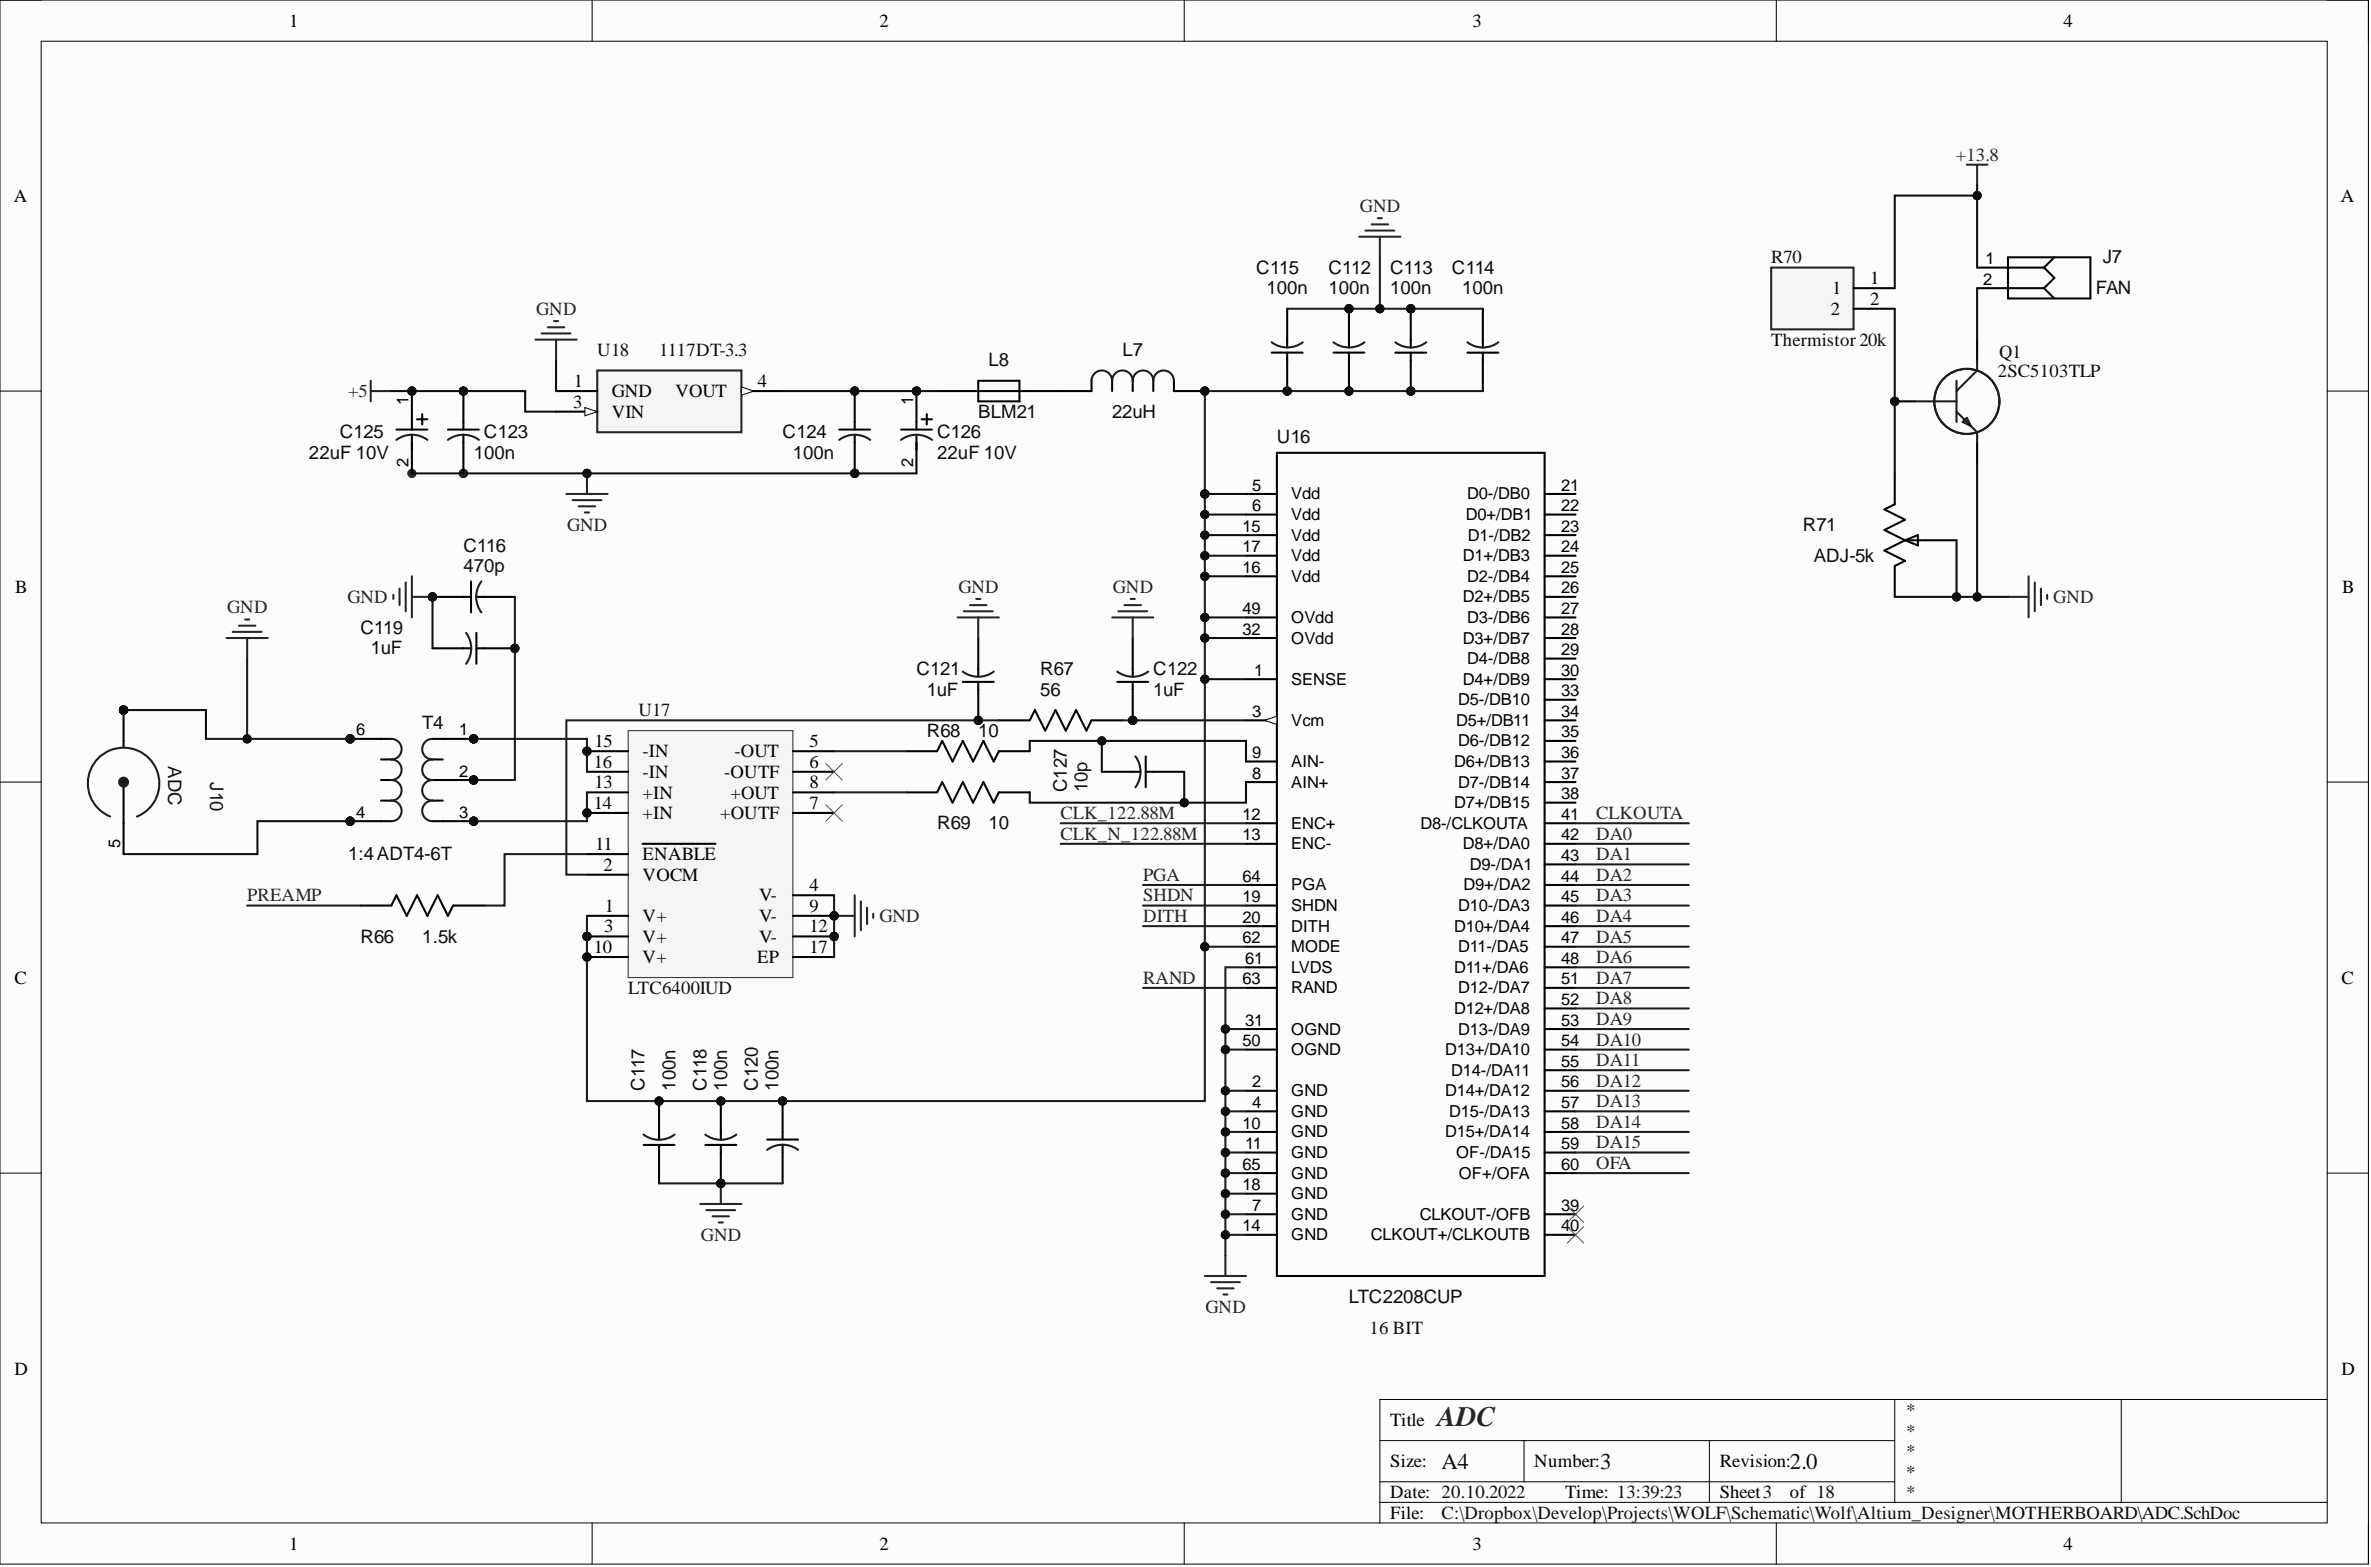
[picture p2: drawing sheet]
<svg xmlns="http://www.w3.org/2000/svg" width="292mm" height="193mm" viewBox="0 0 292 193" stroke-linecap="round" stroke-linejoin="round" font-family="sans-serif">
<defs><g id="words">
<text font-size="3.5" fill="#262626" x="177.1" y="175.6">ADC</text>
<g font-size="2.8" fill="#0e0e0e">
<text x="177.6" y="180.9">A4</text>
<text x="197.1" y="180.9">3</text>
<text x="220.5" y="180.9">2.0</text>
</g>
<g font-size="2.3">
<text x="35.6" y="3.3">1</text>
<text x="108.3" y="3.3">2</text>
<text x="181.4" y="3.3">3</text>
<text x="254.2" y="3.3">4</text>
<text x="1.7" y="24.8">A</text>
<text x="288.4" y="24.8">A</text>
<text x="230.4" y="35">1</text>
<text x="225.6" y="38.8">2</text>
<text x="225.7" y="36.2">1</text>
<text x="230.4" y="37.5">2</text>
<text x="70.7" y="47.7">1</text>
<text x="93.4" y="47.7">4</text>
<text x="70.6" y="50.2">3</text>
<text x="75.4" y="48.9">GND</text>
<text x="75.4" y="51.5">VIN</text>
<text x="83.2" y="48.9">VOUT</text>
<text x="1.9" y="73">B</text>
<text x="288.6" y="73">B</text>
<text x="73.2" y="94.5">16</text>
<text x="73.2" y="92">15</text>
<text x="79.2" y="93.3">-IN</text>
<text x="79.2" y="95.8">-IN</text>
<text x="89.2" y="95.8">-OUTF</text>
<text x="90.5" y="93.3">-OUT</text>
<text x="99.7" y="92">5</text>
<text x="99.7" y="94.5">6</text>
<text x="73.2" y="99.6">14</text>
<text x="73.2" y="97.1">13</text>
<text x="79.2" y="98.3">+IN</text>
<text x="79.2" y="100.9">+IN</text>
<text x="88.7" y="100.9">+OUTF</text>
<text x="90" y="98.3">+OUT</text>
<text x="99.7" y="99.6">7</text>
<text x="99.7" y="97.1">8</text>
<text x="73.3" y="104.7">11</text>
<text x="74.3" y="107.2">2</text>
<text x="79.2" y="105.9">ENABLE</text>
<text x="74.5" y="112.3">1</text>
<text x="79.2" y="113.5">V+</text>
<text x="79.2" y="108.5">VOCM</text>
<text x="93.5" y="111">V-</text>
<text x="93.5" y="113.5">V-</text>
<text x="99.7" y="109.7">4</text>
<text x="99.7" y="112.3">9</text>
<text x="73.2" y="117.3">10</text>
<text x="74.4" y="114.8">3</text>
<text x="79.2" y="116.1">V+</text>
<text x="79.2" y="118.6">V+</text>
<text x="93.3" y="118.6">EP</text>
<text x="93.5" y="116.1">V-</text>
<text x="99.7" y="114.8">12</text>
<text x="99.7" y="117.3">17</text>
<text x="1.8" y="121.1">C</text>
<text x="288.5" y="121.1">C</text>
<text x="1.8" y="169.3">D</text>
<text x="288.5" y="169.3">D</text>
<text x="171.3" y="175.6">Title</text>
<text x="171.3" y="180.7">Size:</text>
<text x="171.3" y="184.5">Date: 20.10.2022</text>
<text x="189" y="180.7">Number:</text>
<text x="192.8" y="184.5">Time: 13:39:23</text>
<text x="211.9" y="180.7">Revision:</text>
<text x="211.9" y="184.5">Sheet3</text>
<text x="220.5" y="184.5">of 18</text>
<text x="35.6" y="190.8">1</text>
<text x="108.3" y="190.8">2</text>
<text x="171.3" y="187">File:</text>
<text x="181.4" y="190.8">3</text>
<text x="254.2" y="190.8">4</text>
</g>
<g font-size="2.3" fill="#262626">
<text x="241" y="19.8">+13.8</text>
<text x="167.5" y="26.1">GND</text>
<text x="66.1" y="38.8">GND</text>
<text x="42.9" y="48.9">+5</text>
<text x="69.9" y="65.4">GND</text>
<text x="28" y="75.5">GND</text>
<text x="42.8" y="74.3">GND</text>
<text x="118.1" y="73">GND</text>
<text x="137.1" y="73">GND</text>
<text x="253" y="74.3">GND</text>
<text x="130.7" y="100.9">CLK_122.88M</text>
<text x="196.6" y="100.9">CLKOUTA</text>
<text x="130.7" y="103.4">CLK_N_122.88M</text>
<text x="196.6" y="103.4">DA0</text>
<text x="196.6" y="105.9">DA1</text>
<text x="30.4" y="111">PREAMP</text>
<text x="108.3" y="113.5">GND</text>
<text x="140.8" y="113.5">DITH</text>
<text x="140.8" y="111">SHDN</text>
<text x="140.8" y="108.5">PGA</text>
<text x="196.6" y="108.5">DA2</text>
<text x="196.6" y="111">DA3</text>
<text x="196.6" y="113.5">DA4</text>
<text x="196.6" y="116.1">DA5</text>
<text x="196.6" y="118.6">DA6</text>
<text x="140.8" y="121.1">RAND</text>
<text x="196.6" y="121.1">DA7</text>
<text x="196.6" y="123.7">DA8</text>
<text x="196.6" y="126.2">DA9</text>
<text x="196.6" y="128.7">DA10</text>
<text x="196.6" y="131.3">DA11</text>
<text x="196.6" y="133.8">DA12</text>
<text x="196.6" y="136.4">DA13</text>
<text x="196.6" y="138.9">DA14</text>
<text x="196.6" y="141.4">DA15</text>
<text x="196.6" y="144">OFA</text>
<text x="86.4" y="152.8">GND</text>
<text x="148.5" y="161.7">GND</text>
</g>
<g font-size="2.3" fill="#0e0e0e">
<text x="154.8" y="33.7">C115</text>
<text x="163.7" y="33.7">C112</text>
<text x="171.3" y="33.7">C113</text>
<text x="178.9" y="33.7">C114</text>
<text x="218.2" y="32.4">R70</text>
<text x="259.1" y="32.4">J7</text>
<text x="156" y="36.2">100n</text>
<text x="163.7" y="36.2">100n</text>
<text x="171.3" y="36.2">100n</text>
<text x="180.1" y="36.2">100n</text>
<text x="258.2" y="36.2">FAN</text>
<text x="73.6" y="43.9">U18</text>
<text x="81.2" y="43.9">1117DT-3.3</text>
<text x="121.8" y="45.1">L8</text>
<text x="138.3" y="43.9">L7</text>
<text x="218.2" y="42.6">Thermistor 20k</text>
<text x="246.1" y="46.4">2SC5103TLP</text>
<text x="246.3" y="44.1">Q1</text>
<text x="41.9" y="54">C125</text>
<text x="59.6" y="54">C123</text>
<text x="96.4" y="54">C124</text>
<text x="115.4" y="54">C126</text>
<text x="120.5" y="51.5">BLM21</text>
<text x="137" y="51.5">22uH</text>
<text x="38.1" y="56.5">22uF 10V</text>
<text x="58.4" y="56.5">100n</text>
<text x="97.7" y="56.5">100n</text>
<text x="115.4" y="56.5">22uF 10V</text>
<text x="157.3" y="54.6">U16</text>
<text x="222.1" y="65.4">R71</text>
<text x="57.1" y="70.5">470p</text>
<text x="57.1" y="67.9">C116</text>
<text x="223.4" y="69.2">ADJ-5k</text>
<text x="44.4" y="78.1">C119</text>
<text x="45.7" y="80.6">1uF</text>
<text x="112.9" y="83.1">C121</text>
<text x="128.1" y="83.1">R67</text>
<text x="142.1" y="83.1">C122</text>
<text x="52" y="89.8">T4</text>
<text x="78.7" y="88.2">U17</text>
<text x="114.2" y="85.7">1uF</text>
<text x="128.1" y="85.7">56</text>
<text x="142.1" y="85.7">1uF</text>
<text x="20.7" y="94.4" transform="rotate(90 20.7 94.4)">ADC</text>
<text x="114.2" y="90.7">R68</text>
<text x="120.5" y="90.7">10</text>
<text x="25.9" y="96.3" transform="rotate(90 25.9 96.3)">J10</text>
<text x="131.4" y="97.6" transform="rotate(-90 131.4 97.6)">C127</text>
<text x="134" y="97.6" transform="rotate(-90 134 97.6)">10p</text>
<text x="42.9" y="105.9">1:4ADT4-6T</text>
<text x="115.4" y="102.1">R69</text>
<text x="121.8" y="102.1">10</text>
<text x="44.4" y="116.1">R66</text>
<text x="52" y="116.1">1.5k</text>
<text x="77.4" y="122.4">LTC6400IUD</text>
<text x="79.4" y="134.3" transform="rotate(-90 79.4 134.3)">C117</text>
<text x="83.2" y="134.3" transform="rotate(-90 83.2 134.3)">100n</text>
<text x="87" y="134.3" transform="rotate(-90 87 134.3)">C118</text>
<text x="89.6" y="134.3" transform="rotate(-90 89.6 134.3)">100n</text>
<text x="93.4" y="134.3" transform="rotate(-90 93.4 134.3)">C120</text>
<text x="95.9" y="134.3" transform="rotate(-90 95.9 134.3)">100n</text>
<text x="166.2" y="160.4">LTC2208CUP</text>
<text x="168.7" y="164.2">16 BIT</text>
<text x="234.7" y="174.4">*</text>
<text x="234.7" y="176.9">*</text>
<text x="234.7" y="179.4">*</text>
<text x="234.7" y="182">*</text>
<text x="234.7" y="184.5">*</text>
<text x="177.6" y="187">C:\Dropbox\Develop\Projects\WOLF\Schematic\Wolf\Altium_Designer\MOTHERBOARD\ADC.SchDoc</text>
</g>
<g font-size="2">
<text x="244.3" y="35.1">2</text>
<text x="244.6" y="32.5">1</text>
<text x="50.3" y="49.9" transform="rotate(-90 50.3 49.9)">1</text>
<text x="112.5" y="49.9" transform="rotate(-90 112.5 49.9)">1</text>
<text x="50.3" y="57.5" transform="rotate(-90 50.3 57.5)">2</text>
<text x="112.5" y="57.5" transform="rotate(-90 112.5 57.5)">2</text>
<text x="153.1" y="65.5">15</text>
<text x="154.3" y="62.9">6</text>
<text x="154.3" y="60.4">5</text>
<text x="159.1" y="64">Vdd</text>
<text x="159.1" y="61.5">Vdd</text>
<text x="180.6" y="64">D0+/DB1</text>
<text x="180.7" y="61.5">D0-/DB0</text>
<text x="192.3" y="65.5">23</text>
<text x="192.3" y="62.9">22</text>
<text x="192.3" y="60.4">21</text>
<text x="153.1" y="68">17</text>
<text x="153.1" y="70.5">16</text>
<text x="159.1" y="69.1">Vdd</text>
<text x="159.1" y="71.6">Vdd</text>
<text x="159.1" y="66.6">Vdd</text>
<text x="180.2" y="69.1">D1+/DB3</text>
<text x="180.7" y="71.6">D2-/DB4</text>
<text x="180.8" y="66.6">D1-/DB2</text>
<text x="192.3" y="70.5">25</text>
<text x="192.3" y="68">24</text>
<text x="153.1" y="75.6">49</text>
<text x="159.1" y="76.7">OVdd</text>
<text x="180.2" y="74.2">D2+/DB5</text>
<text x="180.7" y="76.7">D3-/DB6</text>
<text x="192.3" y="75.6">27</text>
<text x="192.3" y="73.1">26</text>
<text x="153.1" y="78.1">32</text>
<text x="154.5" y="83.2">1</text>
<text x="159.1" y="79.2">OVdd</text>
<text x="180.2" y="79.2">D3+/DB7</text>
<text x="180.7" y="81.8">D4-/DB8</text>
<text x="192.3" y="83.2">30</text>
<text x="192.3" y="80.7">29</text>
<text x="192.3" y="78.1">28</text>
<text x="154.3" y="88.3">3</text>
<text x="159.1" y="89.4">Vcm</text>
<text x="159.1" y="84.3">SENSE</text>
<text x="179.4" y="89.4">D5+/DB11</text>
<text x="179.6" y="86.8">D5-/DB10</text>
<text x="180.2" y="84.3">D4+/DB9</text>
<text x="192.3" y="88.3">34</text>
<text x="192.3" y="85.8">33</text>
<text x="43.9" y="90.6">6</text>
<text x="56.6" y="90.6">1</text>
<text x="56.6" y="95.6">2</text>
<text x="154.3" y="93.4">9</text>
<text x="154.3" y="95.9">8</text>
<text x="159.1" y="94.5">AIN-</text>
<text x="179.1" y="94.5">D6+/DB13</text>
<text x="179.6" y="91.9">D6-/DB12</text>
<text x="192.3" y="95.9">37</text>
<text x="192.3" y="93.4">36</text>
<text x="192.3" y="90.8">35</text>
<text x="43.9" y="100.7">4</text>
<text x="56.6" y="100.7">3</text>
<text x="153.1" y="101">12</text>
<text x="159.1" y="97">AIN+</text>
<text x="179.1" y="99.5">D7+/DB15</text>
<text x="179.6" y="97">D7-/DB14</text>
<text x="192.3" y="101">41</text>
<text x="192.3" y="98.4">38</text>
<text x="14.8" y="104.4" transform="rotate(-90 14.8 104.4)">5</text>
<text x="153.1" y="103.5">13</text>
<text x="159.1" y="104.6">ENC-</text>
<text x="159.1" y="102.1">ENC+</text>
<text x="175" y="102.1">D8-/CLKOUTA</text>
<text x="180.2" y="104.6">D8+/DA0</text>
<text x="181.1" y="107.1">D9-/DA1</text>
<text x="192.3" y="106">43</text>
<text x="192.3" y="103.5">42</text>
<text x="153.1" y="108.6">64</text>
<text x="153.1" y="113.6">20</text>
<text x="153.1" y="111.1">19</text>
<text x="159.1" y="109.7">PGA</text>
<text x="159.1" y="112.2">SHDN</text>
<text x="179.6" y="112.2">D10-/DA3</text>
<text x="180.3" y="109.7">D9+/DA2</text>
<text x="192.3" y="113.6">46</text>
<text x="192.3" y="111.1">45</text>
<text x="192.3" y="108.6">44</text>
<text x="153.1" y="116.2">62</text>
<text x="153.4" y="118.7">61</text>
<text x="159.1" y="117.3">MODE</text>
<text x="159.1" y="119.8">LVDS</text>
<text x="159.1" y="114.7">DITH</text>
<text x="179.1" y="119.8">D11+/DA6</text>
<text x="179.1" y="114.7">D10+/DA4</text>
<text x="179.6" y="117.3">D11-/DA5</text>
<text x="192.3" y="118.7">48</text>
<text x="192.3" y="116.2">47</text>
<text x="153.1" y="121.2">63</text>
<text x="159.1" y="122.3">RAND</text>
<text x="179.1" y="124.9">D12+/DA8</text>
<text x="179.6" y="122.3">D12-/DA7</text>
<text x="192.3" y="123.8">52</text>
<text x="192.3" y="121.2">51</text>
<text x="153.1" y="128.8">50</text>
<text x="153.4" y="126.3">31</text>
<text x="159.1" y="129.9">OGND</text>
<text x="159.1" y="127.4">OGND</text>
<text x="178" y="129.9">D13+/DA10</text>
<text x="179.6" y="127.4">D13-/DA9</text>
<text x="192.3" y="131.4">55</text>
<text x="192.3" y="128.8">54</text>
<text x="192.3" y="126.3">53</text>
<text x="154.3" y="136.4">4</text>
<text x="154.3" y="133.9">2</text>
<text x="159.1" y="137.5">GND</text>
<text x="159.1" y="135">GND</text>
<text x="178" y="135">D14+/DA12</text>
<text x="178.5" y="137.5">D15-/DA13</text>
<text x="178.8" y="132.5">D14-/DA11</text>
<text x="192.3" y="136.4">57</text>
<text x="192.3" y="133.9">56</text>
<text x="153.1" y="139">10</text>
<text x="153.4" y="141.5">11</text>
<text x="159.1" y="142.6">GND</text>
<text x="159.1" y="140.1">GND</text>
<text x="178" y="140.1">D15+/DA14</text>
<text x="179.4" y="142.6">OF-/DA15</text>
<text x="192.3" y="141.5">59</text>
<text x="192.3" y="139">58</text>
<text x="153.1" y="144">65</text>
<text x="153.1" y="146.6">18</text>
<text x="154.3" y="149.1">7</text>
<text x="159.1" y="145.1">GND</text>
<text x="159.1" y="147.7">GND</text>
<text x="179.7" y="145.1">OF+/OFA</text>
<text x="192.3" y="144">60</text>
<text x="192.3" y="149.1">39</text>
<text x="153.1" y="151.6">14</text>
<text x="159.1" y="152.7">GND</text>
<text x="159.1" y="150.2">GND</text>
<text x="168.9" y="152.7">CLKOUT+/CLKOUTB</text>
<text x="174.9" y="150.2">CLKOUT-/OFB</text>
<text x="192.3" y="151.6">40</text>
</g>
</g></defs>
<path d="M0 0h291.8v192.6h-291.8z" fill-rule="evenodd" fill="#fcfcfc"/>
<path d="M0 0h291.8v192.6h-291.8z" fill="none" stroke="#000" stroke-width=".12"/>
<path d="M5.1 5.1h281.6v182.4h-281.6z" fill-rule="evenodd" fill="#fcfcfc"/>
<g fill="none" stroke="#000" stroke-width=".12">
<path d="M0 0h5.1M5.1 5.1h281.6v182.4h-281.6zM72.9 0v5.1M145.9 0v5.1M218.8 0v5.1M286.7 0h5.1v5.1M0 48.2h5.1M286.7 48.2h5.1M0 96.3h5.1M286.7 96.3h5.1M0 144.5h5.1M286.7 144.5h5.1"/>
<path d="M72.9 187.5v5.1M145.9 187.5v5.1M218.8 187.5v5.1M291.8 187.5v5.1"/>
</g>
<circle cx="57.1" cy="58.3" r=".51" fill="#0e0e0e"/>
<circle cx="57.1" cy="58.3" r=".51" fill="none" stroke="#0e0e0e" stroke-width=".12"/>
<path d="M170 177.4h63.4M187.8 177.4v5.1M210.6 177.4v7.6M233.4 172.3v12.7M261.3 172.3v12.7M286.7 172.3h-116.7v15.2M170 185h116.7M170 182.5h63.4" fill="none" stroke="#000" stroke-width=".12"/>
<circle cx="50.7" cy="58.3" r=".51" fill="#262626"/>
<circle cx="50.7" cy="58.3" r=".51" fill="none" stroke="#262626" stroke-width=".12"/>
<circle cx="57.1" cy="58.3" r=".51" fill="#262626"/>
<circle cx="57.1" cy="58.3" r=".51" fill="none" stroke="#262626" stroke-width=".12"/>
<circle cx="105.3" cy="48.2" r=".51" fill="#0e0e0e"/>
<circle cx="105.3" cy="48.2" r=".51" fill="none" stroke="#0e0e0e" stroke-width=".12"/>
<circle cx="105.3" cy="58.3" r=".51" fill="#0e0e0e"/>
<circle cx="105.3" cy="58.3" r=".51" fill="none" stroke="#0e0e0e" stroke-width=".12"/>
<path d="M103.4 52.9h3.8M105.3 48.2v4.7M105.3 53.5v1" fill="none" stroke="#000" stroke-width=".25"/>
<path d="M103.4 54.2a3.2 3.2 0 0 1 3.8 0" fill="none" stroke="#1c1c1c" stroke-width=".25"/>
<circle cx="105.3" cy="48.2" r=".51" fill="#0e0e0e"/>
<circle cx="105.3" cy="48.2" r=".51" fill="none" stroke="#0e0e0e" stroke-width=".12"/>
<path d="M105.3 54.5v3.8" fill="none" stroke="#000" stroke-width=".25"/>
<circle cx="105.3" cy="58.3" r=".51" fill="#0e0e0e"/>
<circle cx="105.3" cy="58.3" r=".51" fill="none" stroke="#0e0e0e" stroke-width=".12"/>
<circle cx="173.8" cy="48.2" r=".51" fill="#0e0e0e"/>
<circle cx="173.8" cy="48.2" r=".51" fill="none" stroke="#0e0e0e" stroke-width=".12"/>
<circle cx="173.8" cy="38" r=".51" fill="#0e0e0e"/>
<circle cx="173.8" cy="38" r=".51" fill="none" stroke="#0e0e0e" stroke-width=".12"/>
<path d="M171.9 43.4h3.8M173.8 41.8v1M173.8 43.4v4.8" fill="none" stroke="#000" stroke-width=".25"/>
<path d="M171.9 42.2a3.2 3.2 0 0 0 3.8 0" fill="none" stroke="#1c1c1c" stroke-width=".25"/>
<circle cx="173.8" cy="48.2" r=".51" fill="#0e0e0e"/>
<circle cx="173.8" cy="48.2" r=".51" fill="none" stroke="#0e0e0e" stroke-width=".12"/>
<path d="M173.8 38v3.8" fill="none" stroke="#000" stroke-width=".25"/>
<circle cx="173.8" cy="38" r=".51" fill="#0e0e0e"/>
<circle cx="173.8" cy="38" r=".51" fill="none" stroke="#0e0e0e" stroke-width=".12"/>
<circle cx="57.1" cy="48.2" r=".51" fill="#0e0e0e"/>
<circle cx="57.1" cy="48.2" r=".51" fill="none" stroke="#0e0e0e" stroke-width=".12"/>
<path d="M55.2 52.9h3.8M57.1 48.2v4.7M57.1 53.5v1" fill="none" stroke="#000" stroke-width=".25"/>
<path d="M55.2 54.2a3.2 3.2 0 0 1 3.8 0" fill="none" stroke="#1c1c1c" stroke-width=".25"/>
<circle cx="57.1" cy="48.2" r=".51" fill="#0e0e0e"/>
<circle cx="57.1" cy="48.2" r=".51" fill="none" stroke="#0e0e0e" stroke-width=".12"/>
<path d="M57.1 54.5v3.8" fill="none" stroke="#000" stroke-width=".25"/>
<circle cx="58.4" cy="91" r=".51" fill="#0e0e0e"/>
<circle cx="58.4" cy="91" r=".51" fill="none" stroke="#0e0e0e" stroke-width=".12"/>
<circle cx="58.4" cy="96.1" r=".51" fill="#0e0e0e"/>
<circle cx="58.4" cy="96.1" r=".51" fill="none" stroke="#0e0e0e" stroke-width=".12"/>
<circle cx="58.4" cy="101.1" r=".51" fill="#0e0e0e"/>
<circle cx="58.4" cy="101.1" r=".51" fill="none" stroke="#0e0e0e" stroke-width=".12"/>
<circle cx="43.1" cy="91" r=".51" fill="#0e0e0e"/>
<circle cx="43.1" cy="91" r=".51" fill="none" stroke="#0e0e0e" stroke-width=".12"/>
<circle cx="43.1" cy="101.1" r=".51" fill="#0e0e0e"/>
<circle cx="43.1" cy="101.1" r=".51" fill="none" stroke="#0e0e0e" stroke-width=".12"/>
<circle cx="58.4" cy="91" r=".51" fill="#0e0e0e"/>
<circle cx="58.4" cy="91" r=".51" fill="none" stroke="#0e0e0e" stroke-width=".12"/>
<circle cx="58.4" cy="96.1" r=".51" fill="#0e0e0e"/>
<circle cx="58.4" cy="96.1" r=".51" fill="none" stroke="#0e0e0e" stroke-width=".12"/>
<circle cx="58.4" cy="101.1" r=".51" fill="#0e0e0e"/>
<circle cx="58.4" cy="101.1" r=".51" fill="none" stroke="#0e0e0e" stroke-width=".12"/>
<circle cx="43.1" cy="91" r=".51" fill="#0e0e0e"/>
<circle cx="43.1" cy="91" r=".51" fill="none" stroke="#0e0e0e" stroke-width=".12"/>
<circle cx="43.1" cy="101.1" r=".51" fill="#0e0e0e"/>
<circle cx="43.1" cy="101.1" r=".51" fill="none" stroke="#0e0e0e" stroke-width=".12"/>
<path d="M46.9 98.6h1.3M46.9 96.1h1.3M46.9 93.5h1.3M46.9 91h1.3M53.3 98.6h1.3M53.3 96.1h1.3M53.3 93.5h1.3M53.3 91h5.1M46.9 101.1h1.3M53.3 101.1h1.3" fill="none" stroke="#000" stroke-width=".25"/>
<path d="M48.2 91a1.27 1.27 0 0 1 1.3 1.3 1.27 1.27 0 0 1-1.3 1.2 1.27 1.27 0 0 1 1.3 1.3 1.27 1.27 0 0 1-1.3 1.3 1.27 1.27 0 0 1 1.3 1.2 1.27 1.27 0 0 1-1.3 1.3 1.27 1.27 0 0 1 1.3 1.3 1.27 1.27 0 0 1-1.3 1.2M53.3 91a1.27 1.27 0 0 0-1.3 1.3 1.27 1.27 0 0 0 1.3 1.2 1.27 1.27 0 0 0-1.3 1.3 1.27 1.27 0 0 0 1.3 1.3 1.27 1.27 0 0 0-1.3 1.2 1.27 1.27 0 0 0 1.3 1.3 1.27 1.27 0 0 0-1.3 1.3 1.27 1.27 0 0 0 1.3 1.2" fill="none" stroke="#1c1c1c" stroke-width=".25"/>
<circle cx="58.4" cy="91" r=".51" fill="#0e0e0e"/>
<circle cx="58.4" cy="91" r=".51" fill="none" stroke="#0e0e0e" stroke-width=".12"/>
<path d="M54.6 96.1h3.8" fill="none" stroke="#000" stroke-width=".25"/>
<circle cx="58.4" cy="96.1" r=".51" fill="#0e0e0e"/>
<circle cx="58.4" cy="96.1" r=".51" fill="none" stroke="#0e0e0e" stroke-width=".12"/>
<path d="M54.6 101.1h3.8" fill="none" stroke="#000" stroke-width=".25"/>
<circle cx="58.4" cy="101.1" r=".51" fill="#0e0e0e"/>
<circle cx="58.4" cy="101.1" r=".51" fill="none" stroke="#0e0e0e" stroke-width=".12"/>
<path d="M43.1 91h3.8" fill="none" stroke="#000" stroke-width=".25"/>
<circle cx="43.1" cy="91" r=".51" fill="#0e0e0e"/>
<circle cx="43.1" cy="91" r=".51" fill="none" stroke="#0e0e0e" stroke-width=".12"/>
<path d="M43.1 101.1h3.8" fill="none" stroke="#000" stroke-width=".25"/>
<circle cx="43.1" cy="101.1" r=".51" fill="#0e0e0e"/>
<circle cx="43.1" cy="101.1" r=".51" fill="none" stroke="#0e0e0e" stroke-width=".12"/>
<path d="M57.9 91h.5" fill="none" stroke="#000" stroke-width=".25"/>
<circle cx="58.4" cy="91" r=".51" fill="#0e0e0e"/>
<circle cx="58.4" cy="91" r=".51" fill="none" stroke="#0e0e0e" stroke-width=".12"/>
<path d="M57.9 96.1h.5" fill="none" stroke="#000" stroke-width=".25"/>
<circle cx="58.4" cy="96.1" r=".51" fill="#0e0e0e"/>
<circle cx="58.4" cy="96.1" r=".51" fill="none" stroke="#0e0e0e" stroke-width=".12"/>
<path d="M57.9 101.1h.5" fill="none" stroke="#000" stroke-width=".25"/>
<circle cx="58.4" cy="101.1" r=".51" fill="#0e0e0e"/>
<circle cx="58.4" cy="101.1" r=".51" fill="none" stroke="#0e0e0e" stroke-width=".12"/>
<path d="M43.1 91h.5" fill="none" stroke="#000" stroke-width=".25"/>
<circle cx="43.1" cy="91" r=".51" fill="#0e0e0e"/>
<circle cx="43.1" cy="91" r=".51" fill="none" stroke="#0e0e0e" stroke-width=".12"/>
<path d="M43.1 101.1h.5" fill="none" stroke="#000" stroke-width=".25"/>
<circle cx="43.1" cy="101.1" r=".51" fill="#0e0e0e"/>
<circle cx="43.1" cy="101.1" r=".51" fill="none" stroke="#0e0e0e" stroke-width=".12"/>
<circle cx="63.4" cy="79.8" r=".51" fill="#0e0e0e"/>
<circle cx="63.4" cy="79.8" r=".51" fill="none" stroke="#0e0e0e" stroke-width=".12"/>
<path d="M57.1 79.8h1M58.7 79.8h4.7M58.7 77.9v3.8" fill="none" stroke="#000" stroke-width=".25"/>
<path d="M57.4 77.9a3.2 3.2 0 0 1 0 3.8" fill="none" stroke="#1c1c1c" stroke-width=".25"/>
<circle cx="63.4" cy="79.8" r=".51" fill="#0e0e0e"/>
<circle cx="63.4" cy="79.8" r=".51" fill="none" stroke="#0e0e0e" stroke-width=".12"/>
<path d="M53.3 79.8h3.8" fill="none" stroke="#000" stroke-width=".25"/>
<circle cx="53.3" cy="73.5" r=".51" fill="#0e0e0e"/>
<circle cx="53.3" cy="73.5" r=".51" fill="none" stroke="#0e0e0e" stroke-width=".12"/>
<path d="M53.3 73.5h4.7M58 71.6v3.8M58.7 73.5h.9" fill="none" stroke="#000" stroke-width=".25"/>
<path d="M59.3 71.6a3.2 3.2 0 0 0 0 3.8" fill="none" stroke="#1c1c1c" stroke-width=".25"/>
<circle cx="53.3" cy="73.5" r=".51" fill="#0e0e0e"/>
<circle cx="53.3" cy="73.5" r=".51" fill="none" stroke="#0e0e0e" stroke-width=".12"/>
<path d="M59.6 73.5h3.8" fill="none" stroke="#000" stroke-width=".25"/>
<circle cx="112.9" cy="48.2" r=".51" fill="#0e0e0e"/>
<circle cx="112.9" cy="48.2" r=".51" fill="none" stroke="#0e0e0e" stroke-width=".12"/>
<path d="M111 52.9h3.8M112.9 48.2v4.7M112.9 53.5v4.8M113.5 51.6h1.3M114.2 51v1.3" fill="none" stroke="#000" stroke-width=".25"/>
<path d="M111 54.2a3.2 3.2 0 0 1 3.8 0" fill="none" stroke="#1c1c1c" stroke-width=".25"/>
<circle cx="112.9" cy="48.2" r=".51" fill="#0e0e0e"/>
<circle cx="112.9" cy="48.2" r=".51" fill="none" stroke="#0e0e0e" stroke-width=".12"/>
<path d="M111.6 92.5h3.8l.7-1.3 1.2 2.6 1.3-2.6 1.3 2.6 1.3-2.6 1.2 2.6 .7-1.3h3.8M111.6 97.6h3.8l.7-1.3 1.2 2.5 1.3-2.5 1.3 2.5 1.3-2.5 1.2 2.5 .7-1.2h3.8" fill="none" stroke="#000" stroke-width=".25"/>
<circle cx="120.5" cy="88.7" r=".51" fill="#0e0e0e"/>
<circle cx="120.5" cy="88.7" r=".51" fill="none" stroke="#0e0e0e" stroke-width=".12"/>
<path d="M118.6 84h3.8M120.5 82.4v.9M120.5 84v4.7" fill="none" stroke="#000" stroke-width=".25"/>
<path d="M118.6 82.7a3.2 3.2 0 0 0 3.8 0" fill="none" stroke="#1c1c1c" stroke-width=".25"/>
<circle cx="120.5" cy="88.7" r=".51" fill="#0e0e0e"/>
<circle cx="120.5" cy="88.7" r=".51" fill="none" stroke="#0e0e0e" stroke-width=".12"/>
<path d="M120.5 78.6v3.8" fill="none" stroke="#000" stroke-width=".25"/>
<circle cx="139.5" cy="88.7" r=".51" fill="#0e0e0e"/>
<circle cx="139.5" cy="88.7" r=".51" fill="none" stroke="#0e0e0e" stroke-width=".12"/>
<path d="M137.6 84h3.9M139.5 82.4v.9M139.5 84v4.7" fill="none" stroke="#000" stroke-width=".25"/>
<path d="M137.6 82.7a3.2 3.2 0 0 0 3.9 0" fill="none" stroke="#1c1c1c" stroke-width=".25"/>
<circle cx="139.5" cy="88.7" r=".51" fill="#0e0e0e"/>
<circle cx="139.5" cy="88.7" r=".51" fill="none" stroke="#0e0e0e" stroke-width=".12"/>
<path d="M139.5 78.6v3.8" fill="none" stroke="#000" stroke-width=".25"/>
<circle cx="166.2" cy="48.2" r=".51" fill="#0e0e0e"/>
<circle cx="166.2" cy="48.2" r=".51" fill="none" stroke="#0e0e0e" stroke-width=".12"/>
<circle cx="166.2" cy="38" r=".51" fill="#0e0e0e"/>
<circle cx="166.2" cy="38" r=".51" fill="none" stroke="#0e0e0e" stroke-width=".12"/>
<path d="M164.3 43.4h3.8M166.2 41.8v1M166.2 43.4v4.8" fill="none" stroke="#000" stroke-width=".25"/>
<path d="M164.3 42.2a3.2 3.2 0 0 0 3.8 0" fill="none" stroke="#1c1c1c" stroke-width=".25"/>
<circle cx="166.2" cy="48.2" r=".51" fill="#0e0e0e"/>
<circle cx="166.2" cy="48.2" r=".51" fill="none" stroke="#0e0e0e" stroke-width=".12"/>
<path d="M166.2 38v3.8" fill="none" stroke="#000" stroke-width=".25"/>
<circle cx="166.2" cy="38" r=".51" fill="#0e0e0e"/>
<circle cx="166.2" cy="38" r=".51" fill="none" stroke="#0e0e0e" stroke-width=".12"/>
<circle cx="50.7" cy="48.2" r=".51" fill="#0e0e0e"/>
<circle cx="50.7" cy="48.2" r=".51" fill="none" stroke="#0e0e0e" stroke-width=".12"/>
<path d="M48.8 52.9h3.8M50.7 48.2v4.7M50.7 53.5v4.8M51.4 51.6h1.2M52 51v1.3" fill="none" stroke="#000" stroke-width=".25"/>
<path d="M48.8 54.2a3.2 3.2 0 0 1 3.9 0" fill="none" stroke="#1c1c1c" stroke-width=".25"/>
<circle cx="50.7" cy="48.2" r=".51" fill="#0e0e0e"/>
<circle cx="50.7" cy="48.2" r=".51" fill="none" stroke="#0e0e0e" stroke-width=".12"/>
<circle cx="96.4" cy="135.6" r=".51" fill="#0e0e0e"/>
<circle cx="96.4" cy="135.6" r=".51" fill="none" stroke="#0e0e0e" stroke-width=".12"/>
<path d="M96.4 135.6v4.7M94.5 140.3h3.8M96.4 141v.9" fill="none" stroke="#000" stroke-width=".25"/>
<path d="M94.5 141.6a3.2 3.2 0 0 1 3.8 0" fill="none" stroke="#1c1c1c" stroke-width=".25"/>
<circle cx="96.4" cy="135.6" r=".51" fill="#0e0e0e"/>
<circle cx="96.4" cy="135.6" r=".51" fill="none" stroke="#0e0e0e" stroke-width=".12"/>
<path d="M96.4 141.9v3.8" fill="none" stroke="#000" stroke-width=".25"/>
<circle cx="88.8" cy="145.7" r=".51" fill="#0e0e0e"/>
<circle cx="88.8" cy="145.7" r=".51" fill="none" stroke="#0e0e0e" stroke-width=".12"/>
<circle cx="88.8" cy="135.6" r=".51" fill="#0e0e0e"/>
<circle cx="88.8" cy="135.6" r=".51" fill="none" stroke="#0e0e0e" stroke-width=".12"/>
<path d="M88.8 139.4v1M86.9 141h3.8M88.8 141v4.7" fill="none" stroke="#000" stroke-width=".25"/>
<path d="M86.9 139.7a3.2 3.2 0 0 0 3.8 0" fill="none" stroke="#1c1c1c" stroke-width=".25"/>
<circle cx="88.8" cy="145.7" r=".51" fill="#0e0e0e"/>
<circle cx="88.8" cy="145.7" r=".51" fill="none" stroke="#0e0e0e" stroke-width=".12"/>
<path d="M88.8 135.6v3.8" fill="none" stroke="#000" stroke-width=".25"/>
<circle cx="88.8" cy="135.6" r=".51" fill="#0e0e0e"/>
<circle cx="88.8" cy="135.6" r=".51" fill="none" stroke="#0e0e0e" stroke-width=".12"/>
<circle cx="81.2" cy="135.6" r=".51" fill="#0e0e0e"/>
<circle cx="81.2" cy="135.6" r=".51" fill="none" stroke="#0e0e0e" stroke-width=".12"/>
<path d="M81.2 135.6v4.8M79.3 141h3.8M81.2 141v4.7" fill="none" stroke="#000" stroke-width=".25"/>
<path d="M79.3 139.7a3.2 3.2 0 0 0 3.8 0" fill="none" stroke="#1c1c1c" stroke-width=".25"/>
<circle cx="81.2" cy="135.6" r=".51" fill="#0e0e0e"/>
<circle cx="81.2" cy="135.6" r=".51" fill="none" stroke="#0e0e0e" stroke-width=".12"/>
<path d="M115.4 48.2h15.3M120.5 46.9h5.1v2.5h-5.1zM123.1 88.7h3.8l.6-1.3 1.3 2.6 1.2-2.6 1.3 2.6 1.3-2.6 1.2 2.6 .7-1.3h3.8" fill="none" stroke="#000" stroke-width=".25"/>
<circle cx="158.6" cy="48.2" r=".51" fill="#0e0e0e"/>
<circle cx="158.6" cy="48.2" r=".51" fill="none" stroke="#0e0e0e" stroke-width=".12"/>
<path d="M156.7 43.4h3.8M158.6 41.8v1M158.6 43.4v4.8" fill="none" stroke="#000" stroke-width=".25"/>
<path d="M156.7 42.2a3.2 3.2 0 0 0 3.8 0" fill="none" stroke="#1c1c1c" stroke-width=".25"/>
<circle cx="158.6" cy="48.2" r=".51" fill="#0e0e0e"/>
<circle cx="158.6" cy="48.2" r=".51" fill="none" stroke="#0e0e0e" stroke-width=".12"/>
<path d="M158.6 38v3.8M44.4 111.5h3.8l.6-1.3 1.3 2.6 1.3-2.6 1.2 2.6 1.3-2.6 1.3 2.6 .6-1.3h3.8" fill="none" stroke="#000" stroke-width=".25"/>
<circle cx="148.4" cy="48.2" r=".51" fill="#0e0e0e"/>
<circle cx="148.4" cy="48.2" r=".51" fill="none" stroke="#0e0e0e" stroke-width=".12"/>
<path d="M134.5 46.9v1.3h-3.8M137 46.9v1.3M139.5 46.9v1.3M142.1 46.9v1.3M144.6 46.9v1.3h3.8" fill="none" stroke="#000" stroke-width=".25"/>
<path d="M134.5 46.9a1.27 1.27 0 0 1 1.2-1.3 1.27 1.27 0 0 1 1.3 1.3 1.27 1.27 0 0 1 1.3-1.3 1.27 1.27 0 0 1 1.2 1.3 1.27 1.27 0 0 1 1.3-1.3 1.27 1.27 0 0 1 1.3 1.3 1.27 1.27 0 0 1 1.3-1.3 1.27 1.27 0 0 1 1.2 1.3" fill="none" stroke="#1c1c1c" stroke-width=".25"/>
<circle cx="148.4" cy="48.2" r=".51" fill="#0e0e0e"/>
<circle cx="148.4" cy="48.2" r=".51" fill="none" stroke="#0e0e0e" stroke-width=".12"/>
<g fill="none" stroke="#000" stroke-width=".25">
<path d="M157.3 55.8h33v101.3h-33zM153.5 76h3.8M153.5 78.6h3.8M153.5 71h3.8M153.5 68.4h3.8M153.5 65.9h3.8M153.5 63.4h3.8M153.5 60.8h3.8M190.3 76h3.8M190.3 78.6h3.8M190.3 73.5h3.8M190.3 71h3.8"/>
<path d="M190.3 68.4h3.8M190.3 65.9h3.8M190.3 63.4h3.8M190.3 60.8h3.8M153.5 96.3h3.8M153.5 93.8h3.8M153.5 88.7h3.8M190.3 98.8h3.8M190.3 96.3h3.8M190.3 93.8h3.8M190.3 91.2h3.8M190.3 88.7h3.8"/>
<path d="M190.3 86.2h3.8M190.3 83.6h3.8M190.3 81.1h3.8M153.5 109h3.8M153.5 116.6h3.8M153.5 119.1h3.8M153.5 114.1h3.8M153.5 111.5h3.8M153.5 103.9h3.8M153.5 101.4h3.8M190.3 109h3.8M190.3 116.6h3.8"/>
<path d="M190.3 119.1h3.8M190.3 114.1h3.8M190.3 111.5h3.8M190.3 106.4h3.8M190.3 103.9h3.8M190.3 101.4h3.8M153.5 121.7h3.8M153.5 139.4h3.8M153.5 136.9h3.8M153.5 129.3h3.8M153.5 126.7h3.8M190.3 121.7h3.8"/>
<path d="M190.3 139.4h3.8M190.3 136.9h3.8M190.3 134.3h3.8M190.3 131.8h3.8M190.3 129.3h3.8M190.3 126.7h3.8M190.3 124.2h3.8M153.5 144.5h3.8M153.5 141.9h3.8M153.5 152.1h3.8M153.5 149.5h3.8M153.5 147h3.8"/>
<path d="M190.3 144.5h3.8M190.3 141.9h3.8M190.3 152.1h3.8M190.3 149.5h3.8"/>
</g>
<path d="M155.8 88.7l1.5-.5v1z" fill="#fbfbfb"/>
<path d="M155.8 88.7l1.5-.5v1z" fill="none" stroke="#000" stroke-width=".12"/>
<path d="M153.5 83.6h3.8M153.5 134.3h3.8" fill="none" stroke="#000" stroke-width=".25"/>
<g fill="none" stroke="#262626" stroke-width=".25">
<path d="M118 76h5.1M118.7 75.3h3.6M119.5 74.5h2M120.3 73.8h.5M120.5 76v2.6M137 76h5.1M137.8 75.3h3.5M138.5 74.5h2.1M139.3 73.8h.5M139.5 76v2.6M102.8 112.8h2.5M105.3 110.2v5.1"/>
<path d="M106.1 111v3.6M106.8 111.8v2M107.6 112.5v.5"/>
</g>
<circle cx="102.8" cy="112.8" r=".51" fill="#0e0e0e"/>
<circle cx="102.8" cy="112.8" r=".51" fill="none" stroke="#0e0e0e" stroke-width=".12"/>
<path d="M167.5 29.2h5M168.2 28.4h3.6M169 27.6h2M169.7 26.9h.5M170 29.2v2.5M72.3 58.3v2.5M69.8 60.8h5M70.5 61.6h3.6M71.3 62.4h2M72.1 63.1h.5" fill="none" stroke="#262626" stroke-width=".25"/>
<circle cx="72.3" cy="58.3" r=".51" fill="#0e0e0e"/>
<circle cx="72.3" cy="58.3" r=".51" fill="none" stroke="#0e0e0e" stroke-width=".12"/>
<path d="M27.9 78.6h5.1M28.7 77.8h3.5M29.4 77.1h2.1M30.2 76.3h.5M30.4 78.6v2.5M48.5 73.2v.6M49.2 72.5v2M50 71.7v3.6M50.7 71v5M50.7 73.5h2.6" fill="none" stroke="#262626" stroke-width=".25"/>
<circle cx="53.3" cy="73.5" r=".51" fill="#0e0e0e"/>
<circle cx="53.3" cy="73.5" r=".51" fill="none" stroke="#0e0e0e" stroke-width=".12"/>
<path d="M86.3 148.3h5M87 149h3.6M87.8 149.8h2M88.5 150.5h.6M88.8 145.7v2.6" fill="none" stroke="#262626" stroke-width=".25"/>
<circle cx="88.8" cy="145.7" r=".51" fill="#0e0e0e"/>
<circle cx="88.8" cy="145.7" r=".51" fill="none" stroke="#0e0e0e" stroke-width=".12"/>
<path d="M45.7 46.9v2.5M45.7 48.2h2.5M148.4 157.1h5.1M149.2 157.9h3.5M150 158.7h2M150.7 159.4h.5M151 154.6v2.5" fill="none" stroke="#262626" stroke-width=".25"/>
<circle cx="72.3" cy="115.3" r=".51" fill="#0e0e0e"/>
<circle cx="72.3" cy="115.3" r=".51" fill="none" stroke="#0e0e0e" stroke-width=".12"/>
<circle cx="102.8" cy="112.8" r=".51" fill="#0e0e0e"/>
<circle cx="102.8" cy="112.8" r=".51" fill="none" stroke="#0e0e0e" stroke-width=".12"/>
<circle cx="72.3" cy="117.9" r=".51" fill="#0e0e0e"/>
<circle cx="72.3" cy="117.9" r=".51" fill="none" stroke="#0e0e0e" stroke-width=".12"/>
<circle cx="102.8" cy="115.3" r=".51" fill="#0e0e0e"/>
<circle cx="102.8" cy="115.3" r=".51" fill="none" stroke="#0e0e0e" stroke-width=".12"/>
<circle cx="72.3" cy="100.1" r=".51" fill="#0e0e0e"/>
<circle cx="72.3" cy="100.1" r=".51" fill="none" stroke="#0e0e0e" stroke-width=".12"/>
<circle cx="72.3" cy="92.5" r=".51" fill="#0e0e0e"/>
<circle cx="72.3" cy="92.5" r=".51" fill="none" stroke="#0e0e0e" stroke-width=".12"/>
<path d="M77.4 90h20.3v30.4h-20.3z" fill-rule="evenodd" fill="#f5f5f5"/>
<path d="M77.4 90h20.3v30.4h-20.3z" fill="none" stroke="#262626" stroke-width=".12"/>
<path d="M72.3 112.8h5.1M72.3 107.7h5.1M72.3 115.3h5.1" fill="none" stroke="#000" stroke-width=".25"/>
<circle cx="72.3" cy="115.3" r=".51" fill="#0e0e0e"/>
<circle cx="72.3" cy="115.3" r=".51" fill="none" stroke="#0e0e0e" stroke-width=".12"/>
<path d="M97.7 92.5h5.1M97.7 95h5.1M97.7 97.6h5.1M97.7 110.2h5.1M97.7 100.1h5.1M97.7 112.8h5.1" fill="none" stroke="#000" stroke-width=".25"/>
<circle cx="102.8" cy="112.8" r=".51" fill="#0e0e0e"/>
<circle cx="102.8" cy="112.8" r=".51" fill="none" stroke="#0e0e0e" stroke-width=".12"/>
<path d="M72.3 117.9h5.1" fill="none" stroke="#000" stroke-width=".25"/>
<circle cx="72.3" cy="117.9" r=".51" fill="#0e0e0e"/>
<circle cx="72.3" cy="117.9" r=".51" fill="none" stroke="#0e0e0e" stroke-width=".12"/>
<path d="M72.3 105.2h5.1M79.2 103.9h8.9M97.7 115.3h5.1" fill="none" stroke="#000" stroke-width=".25"/>
<circle cx="102.8" cy="115.3" r=".51" fill="#0e0e0e"/>
<circle cx="102.8" cy="115.3" r=".51" fill="none" stroke="#0e0e0e" stroke-width=".12"/>
<path d="M72.3 97.6h5.1M72.3 100.1h5.1" fill="none" stroke="#000" stroke-width=".25"/>
<circle cx="72.3" cy="100.1" r=".51" fill="#0e0e0e"/>
<circle cx="72.3" cy="100.1" r=".51" fill="none" stroke="#0e0e0e" stroke-width=".12"/>
<path d="M72.3 92.5h5.1" fill="none" stroke="#000" stroke-width=".25"/>
<circle cx="72.3" cy="92.5" r=".51" fill="#0e0e0e"/>
<circle cx="72.3" cy="92.5" r=".51" fill="none" stroke="#0e0e0e" stroke-width=".12"/>
<path d="M182.7 38v4.8M180.8 43.4h3.8M182.7 43.4v4.8M72.3 95h5.1M97.7 117.9h5.1" fill="none" stroke="#000" stroke-width=".25"/>
<path d="M180.8 42.2a3.2 3.2 0 0 0 3.8 0" fill="none" stroke="#1c1c1c" stroke-width=".25"/>
<path d="M101.7 94l2.1 2.1M101.7 99.1l2.1 2M103.8 94l-2.1 2.1M103.8 99.1l-2.1 2M193.1 148.5l2 2M193.1 151.1l2 2M195.1 148.5l-2 2M195.1 151.1l-2 2" fill="none" stroke="#4c4c4c" stroke-width=".12"/>
<circle cx="15.2" cy="87.4" r=".51" fill="#0e0e0e"/>
<circle cx="15.2" cy="87.4" r=".51" fill="none" stroke="#0e0e0e" stroke-width=".12"/>
<circle cx="15.2" cy="87.4" r=".51" fill="#0e0e0e"/>
<circle cx="15.2" cy="87.4" r=".51" fill="none" stroke="#0e0e0e" stroke-width=".12"/>
<circle cx="15.2" cy="87.4" r=".51" fill="#0e0e0e"/>
<circle cx="15.2" cy="87.4" r=".51" fill="none" stroke="#0e0e0e" stroke-width=".12"/>
<circle cx="15.2" cy="87.4" r=".51" fill="#0e0e0e"/>
<circle cx="15.2" cy="87.4" r=".51" fill="none" stroke="#0e0e0e" stroke-width=".12"/>
<path d="M15.2 91.2v.8M15.2 96.6v4.8" fill="none" stroke="#000" stroke-width=".25"/>
<circle cx="15.2" cy="96.3" r=".55" fill="#1c1c1c"/>
<g fill="none" stroke="#1c1c1c" stroke-width=".25">
<path d="M13.6 100.6a4.4 4.4 0 0 1-1.9-6.8 4.4 4.4 0 0 1 7 0 4.4 4.4 0 0 1-1.8 6.8"/>
<circle cx="15.2" cy="96.3" r=".55"/>
</g>
<path d="M15.2 87.4v3.8" fill="none" stroke="#000" stroke-width=".25"/>
<circle cx="15.2" cy="87.4" r=".51" fill="#0e0e0e"/>
<circle cx="15.2" cy="87.4" r=".51" fill="none" stroke="#0e0e0e" stroke-width=".12"/>
<path d="M15.2 87.4v.5M15.2 101.4v3.8" fill="none" stroke="#000" stroke-width=".25"/>
<circle cx="15.2" cy="87.4" r=".51" fill="#0e0e0e"/>
<circle cx="15.2" cy="87.4" r=".51" fill="none" stroke="#0e0e0e" stroke-width=".12"/>
<path d="M15.2 87.4v.5" fill="none" stroke="#000" stroke-width=".25"/>
<circle cx="15.2" cy="87.4" r=".51" fill="#0e0e0e"/>
<circle cx="15.2" cy="87.4" r=".51" fill="none" stroke="#0e0e0e" stroke-width=".12"/>
<path d="M15.2 87.4v.5" fill="none" stroke="#000" stroke-width=".25"/>
<circle cx="15.2" cy="87.4" r=".51" fill="#0e0e0e"/>
<circle cx="15.2" cy="87.4" r=".51" fill="none" stroke="#0e0e0e" stroke-width=".12"/>
<path d="M135.7 95h4.8M141.1 95h4.8M141.1 93.1v3.8" fill="none" stroke="#000" stroke-width=".25"/>
<path d="M139.9 93.1a3.2 3.2 0 0 1 0 3.9" fill="none" stroke="#1c1c1c" stroke-width=".25"/>
<circle cx="233.4" cy="49.4" r=".51" fill="#0e0e0e"/>
<circle cx="233.4" cy="49.4" r=".51" fill="none" stroke="#0e0e0e" stroke-width=".12"/>
<path d="M233.4 49.4h2.6" fill="none" stroke="#000" stroke-width=".25"/>
<circle cx="233.4" cy="49.4" r=".51" fill="#0e0e0e"/>
<circle cx="233.4" cy="49.4" r=".51" fill="none" stroke="#0e0e0e" stroke-width=".12"/>
<path d="M233.4 58.3v3.8l-1.2 .6 2.5 1.3-2.5 1.3 2.5 1.2M243.6 41.8v2.6M243.6 54.5v2.5M234.7 66.5l1.6-.6v1.3zM234.7 66.5h6.3M234.7 66.5l-2.5 1.3 2.5 1.3-1.3 .6v3.8" fill="none" stroke="#000" stroke-width=".25"/>
<g fill="none" stroke="#1c1c1c" stroke-width=".25">
<path d="M236 49.4h5M241 46.9v5.1M241 50.7l2.6 2.5v1.3M241.8 52l.5-.5 .5 1zM243.6 44.4v1.2l-2.6 2.6"/>
<circle cx="242.3" cy="49.4" r="4"/>
</g>
<path d="M218.2 33h10.2v7.6h-10.2z" fill-rule="evenodd" fill="#f5f5f5"/>
<path d="M218.2 33h10.2v7.6h-10.2zM242.3 20.3h2.5M243.6 20.3v2.5M247.4 73.5h2.5M249.9 71v5M250.7 71.7v3.6M251.4 72.5v2M252.2 73.2v.6" fill="none" stroke="#262626" stroke-width=".25"/>
<path d="M228.4 35.5h5M228.4 38h5M243.6 35.5h8.2M243.6 33h8.2M247.4 31.7h10.1v5.1h-10.1zM251.8 35.5l1.3 1.3M251.8 33l1.3 1.2-1.3 1.3M253.1 31.7l-1.3 1.3" fill="none" stroke="#000" stroke-width=".25"/>
<path d="M73.6 45.6h17.7v7.6h-17.7z" fill-rule="evenodd" fill="#f5f5f5"/>
<path d="M73.6 45.6h17.7v7.6h-17.7z" fill="none" stroke="#262626" stroke-width=".25"/>
<path d="M68.5 48.2h5.1M68.5 50.7h5.1" fill="none" stroke="#000" stroke-width=".25"/>
<path d="M72.1 50.2l1.5 .5-1.5 .5z" fill="#fbfbfb"/>
<path d="M72.1 50.2l1.5 .5-1.5 .5z" fill="none" stroke="#000" stroke-width=".12"/>
<path d="M91.3 48.2h5.1" fill="none" stroke="#000" stroke-width=".25"/>
<path d="M91.3 47.7l1.6 .5-1.6 .5z" fill="#fbfbfb"/>
<path d="M91.3 47.7l1.6 .5-1.6 .5z" fill="none" stroke="#000" stroke-width=".12"/>
<path d="M68.3 39.5h.5M66 41.8h5M66.7 41.1h3.6M67.5 40.3h2M68.5 41.8v2.6" fill="none" stroke="#262626" stroke-width=".25"/>
<path d="M148.4 83.6h5.1" fill="none" stroke="#0e0e0e" stroke-width=".25"/>
<circle cx="148.4" cy="83.6" r=".51" fill="#0e0e0e"/>
<circle cx="148.4" cy="83.6" r=".51" fill="none" stroke="#0e0e0e" stroke-width=".12"/>
<path d="M148.4 78.6h5.1" fill="none" stroke="#0e0e0e" stroke-width=".25"/>
<circle cx="148.4" cy="78.6" r=".51" fill="#0e0e0e"/>
<circle cx="148.4" cy="78.6" r=".51" fill="none" stroke="#0e0e0e" stroke-width=".12"/>
<path d="M148.4 63.4h5.1" fill="none" stroke="#0e0e0e" stroke-width=".25"/>
<circle cx="148.4" cy="63.4" r=".51" fill="#0e0e0e"/>
<circle cx="148.4" cy="63.4" r=".51" fill="none" stroke="#0e0e0e" stroke-width=".12"/>
<path d="M148.4 76h5.1" fill="none" stroke="#0e0e0e" stroke-width=".25"/>
<circle cx="148.4" cy="76" r=".51" fill="#0e0e0e"/>
<circle cx="148.4" cy="76" r=".51" fill="none" stroke="#0e0e0e" stroke-width=".12"/>
<path d="M148.4 60.8h5.1" fill="none" stroke="#0e0e0e" stroke-width=".25"/>
<circle cx="148.4" cy="60.8" r=".51" fill="#0e0e0e"/>
<circle cx="148.4" cy="60.8" r=".51" fill="none" stroke="#0e0e0e" stroke-width=".12"/>
<path d="M148.4 71h5.1" fill="none" stroke="#0e0e0e" stroke-width=".25"/>
<circle cx="148.4" cy="71" r=".51" fill="#0e0e0e"/>
<circle cx="148.4" cy="71" r=".51" fill="none" stroke="#0e0e0e" stroke-width=".12"/>
<path d="M139.5 88.7h14" fill="none" stroke="#0e0e0e" stroke-width=".25"/>
<circle cx="139.5" cy="88.7" r=".51" fill="#0e0e0e"/>
<circle cx="139.5" cy="88.7" r=".51" fill="none" stroke="#0e0e0e" stroke-width=".12"/>
<path d="M53.3 73.5v6.3" fill="none" stroke="#0e0e0e" stroke-width=".25"/>
<circle cx="53.3" cy="73.5" r=".51" fill="#0e0e0e"/>
<circle cx="53.3" cy="73.5" r=".51" fill="none" stroke="#0e0e0e" stroke-width=".12"/>
<path d="M148.4 65.9h5.1" fill="none" stroke="#0e0e0e" stroke-width=".25"/>
<circle cx="148.4" cy="65.9" r=".51" fill="#0e0e0e"/>
<circle cx="148.4" cy="65.9" r=".51" fill="none" stroke="#0e0e0e" stroke-width=".12"/>
<g fill="none" stroke="#1c1c1c" stroke-width=".25">
<path d="M130.7 103.9h22.8M130.7 101.4h22.8M140.8 114.1h12.7M140.8 111.5h12.7M140.8 109h12.7M194.1 119.1h14M194.1 116.6h14M194.1 114.1h14M194.1 111.5h14M194.1 109h14M194.1 106.4h14M194.1 103.9h14"/>
<path d="M194.1 101.4h14M140.8 121.7h12.7M151 126.7h2.5M194.1 139.4h14M194.1 136.9h14M194.1 134.3h14M194.1 131.8h14M194.1 129.3h14M194.1 126.7h14M194.1 124.2h14M194.1 121.7h14M194.1 141.9h14"/>
<path d="M194.1 144.5h14"/>
</g>
<circle cx="151" cy="126.7" r=".51" fill="#0e0e0e"/>
<circle cx="151" cy="126.7" r=".51" fill="none" stroke="#0e0e0e" stroke-width=".12"/>
<path d="M151 129.3h2.5" fill="none" stroke="#1c1c1c" stroke-width=".25"/>
<circle cx="151" cy="129.3" r=".51" fill="#0e0e0e"/>
<circle cx="151" cy="129.3" r=".51" fill="none" stroke="#0e0e0e" stroke-width=".12"/>
<path d="M151 134.3h2.5" fill="none" stroke="#1c1c1c" stroke-width=".25"/>
<circle cx="151" cy="134.3" r=".51" fill="#0e0e0e"/>
<circle cx="151" cy="134.3" r=".51" fill="none" stroke="#0e0e0e" stroke-width=".12"/>
<path d="M151 136.9h2.5" fill="none" stroke="#1c1c1c" stroke-width=".25"/>
<circle cx="151" cy="136.9" r=".51" fill="#0e0e0e"/>
<circle cx="151" cy="136.9" r=".51" fill="none" stroke="#0e0e0e" stroke-width=".12"/>
<path d="M151 139.4h2.5" fill="none" stroke="#1c1c1c" stroke-width=".25"/>
<circle cx="151" cy="139.4" r=".51" fill="#0e0e0e"/>
<circle cx="151" cy="139.4" r=".51" fill="none" stroke="#0e0e0e" stroke-width=".12"/>
<path d="M151 141.9h2.5" fill="none" stroke="#1c1c1c" stroke-width=".25"/>
<circle cx="151" cy="141.9" r=".51" fill="#0e0e0e"/>
<circle cx="151" cy="141.9" r=".51" fill="none" stroke="#0e0e0e" stroke-width=".12"/>
<path d="M151 144.5h2.5" fill="none" stroke="#1c1c1c" stroke-width=".25"/>
<circle cx="151" cy="144.5" r=".51" fill="#0e0e0e"/>
<circle cx="151" cy="144.5" r=".51" fill="none" stroke="#0e0e0e" stroke-width=".12"/>
<path d="M151 147h2.5" fill="none" stroke="#1c1c1c" stroke-width=".25"/>
<circle cx="151" cy="147" r=".51" fill="#0e0e0e"/>
<circle cx="151" cy="147" r=".51" fill="none" stroke="#0e0e0e" stroke-width=".12"/>
<path d="M151 149.5h2.5" fill="none" stroke="#1c1c1c" stroke-width=".25"/>
<circle cx="151" cy="149.5" r=".51" fill="#0e0e0e"/>
<circle cx="151" cy="149.5" r=".51" fill="none" stroke="#0e0e0e" stroke-width=".12"/>
<path d="M151 152.1h2.5" fill="none" stroke="#1c1c1c" stroke-width=".25"/>
<circle cx="151" cy="152.1" r=".51" fill="#0e0e0e"/>
<circle cx="151" cy="152.1" r=".51" fill="none" stroke="#0e0e0e" stroke-width=".12"/>
<path d="M148.4 68.4h5.1" fill="none" stroke="#1c1c1c" stroke-width=".25"/>
<circle cx="148.4" cy="68.4" r=".51" fill="#0e0e0e"/>
<circle cx="148.4" cy="68.4" r=".51" fill="none" stroke="#0e0e0e" stroke-width=".12"/>
<path d="M182.7 48.2h-34.3v12.6" fill="none" stroke="#1c1c1c" stroke-width=".25"/>
<circle cx="148.4" cy="60.8" r=".51" fill="#0e0e0e"/>
<circle cx="148.4" cy="60.8" r=".51" fill="none" stroke="#0e0e0e" stroke-width=".12"/>
<circle cx="148.4" cy="48.2" r=".51" fill="#0e0e0e"/>
<circle cx="148.4" cy="48.2" r=".51" fill="none" stroke="#0e0e0e" stroke-width=".12"/>
<circle cx="158.6" cy="48.2" r=".51" fill="#0e0e0e"/>
<circle cx="158.6" cy="48.2" r=".51" fill="none" stroke="#0e0e0e" stroke-width=".12"/>
<circle cx="166.2" cy="48.2" r=".51" fill="#0e0e0e"/>
<circle cx="166.2" cy="48.2" r=".51" fill="none" stroke="#0e0e0e" stroke-width=".12"/>
<circle cx="173.8" cy="48.2" r=".51" fill="#0e0e0e"/>
<circle cx="173.8" cy="48.2" r=".51" fill="none" stroke="#0e0e0e" stroke-width=".12"/>
<path d="M170 31.7v6.3" fill="none" stroke="#1c1c1c" stroke-width=".25"/>
<circle cx="170" cy="38" r=".51" fill="#0e0e0e"/>
<circle cx="170" cy="38" r=".51" fill="none" stroke="#0e0e0e" stroke-width=".12"/>
<path d="M138.3 88.7h1.2" fill="none" stroke="#1c1c1c" stroke-width=".25"/>
<circle cx="139.5" cy="88.7" r=".51" fill="#0e0e0e"/>
<circle cx="139.5" cy="88.7" r=".51" fill="none" stroke="#0e0e0e" stroke-width=".12"/>
<path d="M102.8 92.5h8.8M102.8 97.6h8.8M102.8 110.2v7.7" fill="none" stroke="#1c1c1c" stroke-width=".25"/>
<circle cx="102.8" cy="112.8" r=".51" fill="#0e0e0e"/>
<circle cx="102.8" cy="112.8" r=".51" fill="none" stroke="#0e0e0e" stroke-width=".12"/>
<circle cx="102.8" cy="115.3" r=".51" fill="#0e0e0e"/>
<circle cx="102.8" cy="115.3" r=".51" fill="none" stroke="#0e0e0e" stroke-width=".12"/>
<path d="M123.1 88.7h-53.3v19h2.5" fill="none" stroke="#1c1c1c" stroke-width=".25"/>
<circle cx="120.5" cy="88.7" r=".51" fill="#0e0e0e"/>
<circle cx="120.5" cy="88.7" r=".51" fill="none" stroke="#0e0e0e" stroke-width=".12"/>
<path d="M72.3 97.6v3.5h-13.9" fill="none" stroke="#1c1c1c" stroke-width=".25"/>
<circle cx="58.4" cy="101.1" r=".51" fill="#0e0e0e"/>
<circle cx="58.4" cy="101.1" r=".51" fill="none" stroke="#0e0e0e" stroke-width=".12"/>
<circle cx="72.3" cy="100.1" r=".51" fill="#0e0e0e"/>
<circle cx="72.3" cy="100.1" r=".51" fill="none" stroke="#0e0e0e" stroke-width=".12"/>
<path d="M58.4 91h13.9v4" fill="none" stroke="#1c1c1c" stroke-width=".25"/>
<circle cx="58.4" cy="91" r=".51" fill="#0e0e0e"/>
<circle cx="58.4" cy="91" r=".51" fill="none" stroke="#0e0e0e" stroke-width=".12"/>
<circle cx="72.3" cy="92.5" r=".51" fill="#0e0e0e"/>
<circle cx="72.3" cy="92.5" r=".51" fill="none" stroke="#0e0e0e" stroke-width=".12"/>
<path d="M63.4 73.5v22.6h-5" fill="none" stroke="#1c1c1c" stroke-width=".25"/>
<circle cx="58.4" cy="96.1" r=".51" fill="#0e0e0e"/>
<circle cx="58.4" cy="96.1" r=".51" fill="none" stroke="#0e0e0e" stroke-width=".12"/>
<circle cx="63.4" cy="79.8" r=".51" fill="#0e0e0e"/>
<circle cx="63.4" cy="79.8" r=".51" fill="none" stroke="#0e0e0e" stroke-width=".12"/>
<path d="M30.4 81.1v9.9" fill="none" stroke="#1c1c1c" stroke-width=".25"/>
<circle cx="30.4" cy="91" r=".51" fill="#0e0e0e"/>
<circle cx="30.4" cy="91" r=".51" fill="none" stroke="#0e0e0e" stroke-width=".12"/>
<path d="M30.4 111.5h14M72.3 105.2h-10.1v6.3h-2.6M81.2 145.7h15.2" fill="none" stroke="#1c1c1c" stroke-width=".25"/>
<circle cx="88.8" cy="145.7" r=".51" fill="#0e0e0e"/>
<circle cx="88.8" cy="145.7" r=".51" fill="none" stroke="#0e0e0e" stroke-width=".12"/>
<path d="M72.3 112.8v22.8h76.1v-19" fill="none" stroke="#1c1c1c" stroke-width=".25"/>
<circle cx="148.4" cy="116.6" r=".51" fill="#0e0e0e"/>
<circle cx="148.4" cy="116.6" r=".51" fill="none" stroke="#0e0e0e" stroke-width=".12"/>
<circle cx="96.4" cy="135.6" r=".51" fill="#0e0e0e"/>
<circle cx="96.4" cy="135.6" r=".51" fill="none" stroke="#0e0e0e" stroke-width=".12"/>
<circle cx="88.8" cy="135.6" r=".51" fill="#0e0e0e"/>
<circle cx="88.8" cy="135.6" r=".51" fill="none" stroke="#0e0e0e" stroke-width=".12"/>
<circle cx="81.2" cy="135.6" r=".51" fill="#0e0e0e"/>
<circle cx="81.2" cy="135.6" r=".51" fill="none" stroke="#0e0e0e" stroke-width=".12"/>
<circle cx="72.3" cy="117.9" r=".51" fill="#0e0e0e"/>
<circle cx="72.3" cy="117.9" r=".51" fill="none" stroke="#0e0e0e" stroke-width=".12"/>
<circle cx="72.3" cy="115.3" r=".51" fill="#0e0e0e"/>
<circle cx="72.3" cy="115.3" r=".51" fill="none" stroke="#0e0e0e" stroke-width=".12"/>
<path d="M25.4 91h17.7" fill="none" stroke="#1c1c1c" stroke-width=".25"/>
<circle cx="30.4" cy="91" r=".51" fill="#0e0e0e"/>
<circle cx="30.4" cy="91" r=".51" fill="none" stroke="#0e0e0e" stroke-width=".12"/>
<circle cx="43.1" cy="91" r=".51" fill="#0e0e0e"/>
<circle cx="43.1" cy="91" r=".51" fill="none" stroke="#0e0e0e" stroke-width=".12"/>
<path d="M148.4 60.8v55.8h5.1" fill="none" stroke="#1c1c1c" stroke-width=".25"/>
<circle cx="148.4" cy="116.6" r=".51" fill="#0e0e0e"/>
<circle cx="148.4" cy="116.6" r=".51" fill="none" stroke="#0e0e0e" stroke-width=".12"/>
<circle cx="148.4" cy="83.6" r=".51" fill="#0e0e0e"/>
<circle cx="148.4" cy="83.6" r=".51" fill="none" stroke="#0e0e0e" stroke-width=".12"/>
<circle cx="148.4" cy="78.6" r=".51" fill="#0e0e0e"/>
<circle cx="148.4" cy="78.6" r=".51" fill="none" stroke="#0e0e0e" stroke-width=".12"/>
<circle cx="148.4" cy="76" r=".51" fill="#0e0e0e"/>
<circle cx="148.4" cy="76" r=".51" fill="none" stroke="#0e0e0e" stroke-width=".12"/>
<circle cx="148.4" cy="71" r=".51" fill="#0e0e0e"/>
<circle cx="148.4" cy="71" r=".51" fill="none" stroke="#0e0e0e" stroke-width=".12"/>
<circle cx="148.4" cy="68.4" r=".51" fill="#0e0e0e"/>
<circle cx="148.4" cy="68.4" r=".51" fill="none" stroke="#0e0e0e" stroke-width=".12"/>
<circle cx="148.4" cy="65.9" r=".51" fill="#0e0e0e"/>
<circle cx="148.4" cy="65.9" r=".51" fill="none" stroke="#0e0e0e" stroke-width=".12"/>
<circle cx="148.4" cy="63.4" r=".51" fill="#0e0e0e"/>
<circle cx="148.4" cy="63.4" r=".51" fill="none" stroke="#0e0e0e" stroke-width=".12"/>
<circle cx="148.4" cy="60.8" r=".51" fill="#0e0e0e"/>
<circle cx="148.4" cy="60.8" r=".51" fill="none" stroke="#0e0e0e" stroke-width=".12"/>
<path d="M153.5 119.1h-2.5v35.5" fill="none" stroke="#1c1c1c" stroke-width=".25"/>
<circle cx="151" cy="126.7" r=".51" fill="#0e0e0e"/>
<circle cx="151" cy="126.7" r=".51" fill="none" stroke="#0e0e0e" stroke-width=".12"/>
<circle cx="151" cy="129.3" r=".51" fill="#0e0e0e"/>
<circle cx="151" cy="129.3" r=".51" fill="none" stroke="#0e0e0e" stroke-width=".12"/>
<circle cx="151" cy="134.3" r=".51" fill="#0e0e0e"/>
<circle cx="151" cy="134.3" r=".51" fill="none" stroke="#0e0e0e" stroke-width=".12"/>
<circle cx="151" cy="136.9" r=".51" fill="#0e0e0e"/>
<circle cx="151" cy="136.9" r=".51" fill="none" stroke="#0e0e0e" stroke-width=".12"/>
<circle cx="151" cy="139.4" r=".51" fill="#0e0e0e"/>
<circle cx="151" cy="139.4" r=".51" fill="none" stroke="#0e0e0e" stroke-width=".12"/>
<circle cx="151" cy="141.9" r=".51" fill="#0e0e0e"/>
<circle cx="151" cy="141.9" r=".51" fill="none" stroke="#0e0e0e" stroke-width=".12"/>
<circle cx="151" cy="144.5" r=".51" fill="#0e0e0e"/>
<circle cx="151" cy="144.5" r=".51" fill="none" stroke="#0e0e0e" stroke-width=".12"/>
<circle cx="151" cy="147" r=".51" fill="#0e0e0e"/>
<circle cx="151" cy="147" r=".51" fill="none" stroke="#0e0e0e" stroke-width=".12"/>
<circle cx="151" cy="149.5" r=".51" fill="#0e0e0e"/>
<circle cx="151" cy="149.5" r=".51" fill="none" stroke="#0e0e0e" stroke-width=".12"/>
<circle cx="151" cy="152.1" r=".51" fill="#0e0e0e"/>
<circle cx="151" cy="152.1" r=".51" fill="none" stroke="#0e0e0e" stroke-width=".12"/>
<path d="M158.6 38h24.1" fill="none" stroke="#1c1c1c" stroke-width=".25"/>
<circle cx="166.2" cy="38" r=".51" fill="#0e0e0e"/>
<circle cx="166.2" cy="38" r=".51" fill="none" stroke="#0e0e0e" stroke-width=".12"/>
<circle cx="170" cy="38" r=".51" fill="#0e0e0e"/>
<circle cx="170" cy="38" r=".51" fill="none" stroke="#0e0e0e" stroke-width=".12"/>
<circle cx="173.8" cy="38" r=".51" fill="#0e0e0e"/>
<circle cx="173.8" cy="38" r=".51" fill="none" stroke="#0e0e0e" stroke-width=".12"/>
<path d="M43.1 101.1h-11.4v4.1h-16.5" fill="none" stroke="#0e0e0e" stroke-width=".25"/>
<circle cx="43.1" cy="101.1" r=".51" fill="#0e0e0e"/>
<circle cx="43.1" cy="101.1" r=".51" fill="none" stroke="#0e0e0e" stroke-width=".12"/>
<path d="M15.2 87.4h10.2v3.6" fill="none" stroke="#0e0e0e" stroke-width=".25"/>
<circle cx="15.2" cy="87.4" r=".51" fill="#0e0e0e"/>
<circle cx="15.2" cy="87.4" r=".51" fill="none" stroke="#0e0e0e" stroke-width=".12"/>
<path d="M135.7 91.2v3.8" fill="none" stroke="#0e0e0e" stroke-width=".25"/>
<circle cx="135.7" cy="91.2" r=".51" fill="#0e0e0e"/>
<circle cx="135.7" cy="91.2" r=".51" fill="none" stroke="#0e0e0e" stroke-width=".12"/>
<path d="M145.9 95v3.8" fill="none" stroke="#0e0e0e" stroke-width=".25"/>
<circle cx="145.9" cy="98.8" r=".51" fill="#0e0e0e"/>
<circle cx="145.9" cy="98.8" r=".51" fill="none" stroke="#0e0e0e" stroke-width=".12"/>
<path d="M153.5 96.3v2.5h-26.6v-1.2" fill="none" stroke="#0e0e0e" stroke-width=".25"/>
<circle cx="145.9" cy="98.8" r=".51" fill="#0e0e0e"/>
<circle cx="145.9" cy="98.8" r=".51" fill="none" stroke="#0e0e0e" stroke-width=".12"/>
<path d="M126.9 92.5v-1.3h26.6v2.6" fill="none" stroke="#0e0e0e" stroke-width=".25"/>
<circle cx="135.7" cy="91.2" r=".51" fill="#0e0e0e"/>
<circle cx="135.7" cy="91.2" r=".51" fill="none" stroke="#0e0e0e" stroke-width=".12"/>
<path d="M243.6 35.5v6.3M241 66.5v7h-7.6" fill="none" stroke="#0e0e0e" stroke-width=".25"/>
<circle cx="241" cy="73.5" r=".51" fill="#0e0e0e"/>
<circle cx="241" cy="73.5" r=".51" fill="none" stroke="#0e0e0e" stroke-width=".12"/>
<path d="M243.6 57v16.5h-2.6" fill="none" stroke="#0e0e0e" stroke-width=".25"/>
<circle cx="243.6" cy="73.5" r=".51" fill="#0e0e0e"/>
<circle cx="243.6" cy="73.5" r=".51" fill="none" stroke="#0e0e0e" stroke-width=".12"/>
<circle cx="241" cy="73.5" r=".51" fill="#0e0e0e"/>
<circle cx="241" cy="73.5" r=".51" fill="none" stroke="#0e0e0e" stroke-width=".12"/>
<path d="M243.6 73.5h3.8" fill="none" stroke="#0e0e0e" stroke-width=".25"/>
<circle cx="243.6" cy="73.5" r=".51" fill="#0e0e0e"/>
<circle cx="243.6" cy="73.5" r=".51" fill="none" stroke="#0e0e0e" stroke-width=".12"/>
<path d="M233.4 38v20.3" fill="none" stroke="#0e0e0e" stroke-width=".25"/>
<circle cx="233.4" cy="49.4" r=".51" fill="#0e0e0e"/>
<circle cx="233.4" cy="49.4" r=".51" fill="none" stroke="#0e0e0e" stroke-width=".12"/>
<path d="M243.6 22.8v10.2" fill="none" stroke="#0e0e0e" stroke-width=".25"/>
<circle cx="243.6" cy="24.1" r=".51" fill="#0e0e0e"/>
<circle cx="243.6" cy="24.1" r=".51" fill="none" stroke="#0e0e0e" stroke-width=".12"/>
<path d="M243.6 24.1h-10.2v11.4" fill="none" stroke="#0e0e0e" stroke-width=".25"/>
<circle cx="243.6" cy="24.1" r=".51" fill="#0e0e0e"/>
<circle cx="243.6" cy="24.1" r=".51" fill="none" stroke="#0e0e0e" stroke-width=".12"/>
<path d="M48.2 48.2h16.5v2.5h3.8M68.5 44.4v3.8" fill="none" stroke="#0e0e0e" stroke-width=".25"/>
<circle cx="50.7" cy="48.2" r=".51" fill="#0e0e0e"/>
<circle cx="50.7" cy="48.2" r=".51" fill="none" stroke="#0e0e0e" stroke-width=".12"/>
<circle cx="57.1" cy="48.2" r=".51" fill="#0e0e0e"/>
<circle cx="57.1" cy="48.2" r=".51" fill="none" stroke="#0e0e0e" stroke-width=".12"/>
<path d="M50.7 58.3h62.2" fill="none" stroke="#0e0e0e" stroke-width=".25"/>
<circle cx="72.3" cy="58.3" r=".51" fill="#0e0e0e"/>
<circle cx="72.3" cy="58.3" r=".51" fill="none" stroke="#0e0e0e" stroke-width=".12"/>
<circle cx="105.3" cy="58.3" r=".51" fill="#0e0e0e"/>
<circle cx="105.3" cy="58.3" r=".51" fill="none" stroke="#0e0e0e" stroke-width=".12"/>
<path d="M96.4 48.2h19" fill="none" stroke="#0e0e0e" stroke-width=".25"/>
<circle cx="112.9" cy="48.2" r=".51" fill="#0e0e0e"/>
<circle cx="112.9" cy="48.2" r=".51" fill="none" stroke="#0e0e0e" stroke-width=".12"/>
<circle cx="105.3" cy="48.2" r=".51" fill="#0e0e0e"/>
<circle cx="105.3" cy="48.2" r=".51" fill="none" stroke="#0e0e0e" stroke-width=".12"/>
<use href="#words"/>
</svg>
